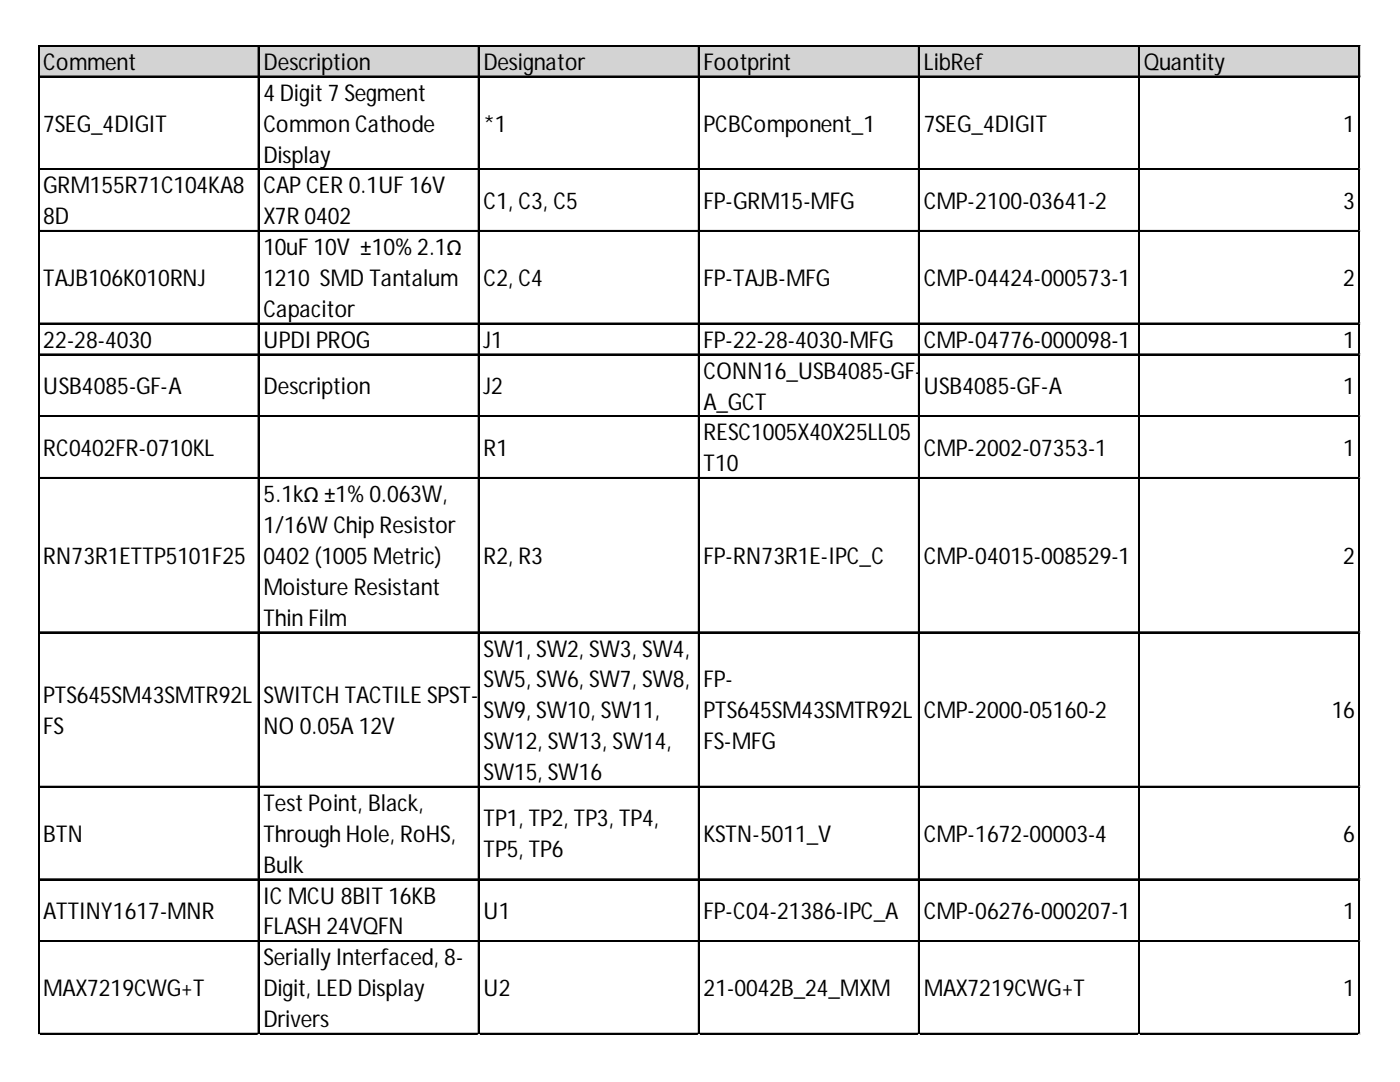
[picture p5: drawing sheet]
<svg xmlns="http://www.w3.org/2000/svg" width="279mm" height="216mm" viewBox="0 0 279 216" stroke-linecap="round" stroke-linejoin="round" font-family="sans-serif">
<defs><g id="words">
<g font-size="4.6">
<text x="8.6" y="13.9">Comment</text>
<text x="52.6" y="13.9">Description</text>
<text x="96.5" y="13.9">Designator</text>
<text x="140.4" y="13.9">Footprint</text>
<text x="184.3" y="13.9">LibRef</text>
<text x="228.3" y="13.9">Quantity</text>
<text x="52.6" y="20.1">4 Digit 7 Segment</text>
<text x="8.6" y="26.3">7SEG_4DIGIT</text>
<text x="52.6" y="26.3">Common Cathode</text>
<text x="96.5" y="26.3">*1</text>
<text x="140.4" y="26.3">PCBComponent_1</text>
<text x="184.3" y="26.3">7SEG_4DIGIT</text>
<text x="268.1" y="26.3">1</text>
<text x="52.6" y="32.4">Display</text>
<text x="8.6" y="38.6">GRM155R71C104KA8</text>
<text x="52.6" y="38.6">CAP CER 0.1UF 16V</text>
<text x="96.5" y="41.7">C1, C3, C5</text>
<text x="140.4" y="41.7">FP-GRM15-MFG</text>
<text x="184.3" y="41.7">CMP-2100-03641-2</text>
<text x="268.1" y="41.7">3</text>
<text x="8.6" y="44.8">8D</text>
<text x="52.6" y="44.8">X7R 0402</text>
<text x="52.6" y="50.9">10uF 10V ±10% 2.1Ω</text>
<text x="8.6" y="57.1">TAJB106K010RNJ</text>
<text x="52.6" y="57.1">1210 SMD Tantalum</text>
<text x="96.5" y="57.1">C2, C4</text>
<text x="140.4" y="57.1">FP-TAJB-MFG</text>
<text x="184.3" y="57.1">CMP-04424-000573-1</text>
<text x="268.1" y="57.1">2</text>
<text x="52.6" y="63.2">Capacitor</text>
<text x="8.6" y="69.4">22-28-4030</text>
<text x="52.6" y="69.4">UPDI PROG</text>
<text x="96.5" y="69.4">J1</text>
<text x="140.4" y="69.4">FP-22-28-4030-MFG</text>
<text x="184.3" y="69.4">CMP-04776-000098-1</text>
<text x="268.1" y="69.4">1</text>
<text x="140.4" y="75.6">CONN16_USB4085-GF-</text>
<text x="8.6" y="78.6">USB4085-GF-A</text>
<text x="52.6" y="78.6">Description</text>
<text x="96.5" y="78.6">J2</text>
<text x="140.4" y="81.7">A_GCT</text>
<text x="184.3" y="78.6">USB4085-GF-A</text>
<text x="268.1" y="78.6">1</text>
<text x="140.4" y="87.9">RESC1005X40X25LL05</text>
<text x="8.6" y="91">RC0402FR-0710KL</text>
<text x="96.5" y="91">R1</text>
<text x="140.4" y="94">T10</text>
<text x="184.3" y="91">CMP-2002-07353-1</text>
<text x="268.1" y="91">1</text>
<text x="52.6" y="100.2">5.1kΩ ±1% 0.063W,</text>
<text x="52.6" y="106.4">1/16W Chip Resistor</text>
<text x="8.6" y="112.5">RN73R1ETTP5101F25</text>
<text x="52.6" y="112.5">0402 (1005 Metric)</text>
<text x="96.5" y="112.5">R2, R3</text>
<text x="140.4" y="112.5">FP-RN73R1E-IPC_C</text>
<text x="184.3" y="112.5">CMP-04015-008529-1</text>
<text x="268.1" y="112.5">2</text>
<text x="52.6" y="118.7">Moisture Resistant</text>
<text x="52.6" y="124.9">Thin Film</text>
<text x="96.5" y="131">SW1, SW2, SW3, SW4,</text>
<text x="96.5" y="137.2">SW5, SW6, SW7, SW8,</text>
<text x="140.4" y="137.2">FP-</text>
<text x="8.6" y="140.3">PTS645SM43SMTR92L</text>
<text x="52.6" y="140.3">SWITCH TACTILE SPST-</text>
<text x="96.5" y="143.3">SW9, SW10, SW11,</text>
<text x="140.4" y="143.3">PTS645SM43SMTR92L</text>
<text x="184.3" y="143.3">CMP-2000-05160-2</text>
<text x="265.8" y="143.3">16</text>
<text x="8.6" y="146.4">FS</text>
<text x="52.6" y="146.4">NO 0.05A 12V</text>
<text x="96.5" y="149.5">SW12, SW13, SW14,</text>
<text x="140.4" y="149.5">FS-MFG</text>
<text x="96.5" y="155.7">SW15, SW16</text>
<text x="52.6" y="161.8">Test Point, Black,</text>
<text x="8.6" y="168">BTN</text>
<text x="52.6" y="168">Through Hole, RoHS,</text>
<text x="96.5" y="164.9">TP1, TP2, TP3, TP4,</text>
<text x="140.4" y="168">KSTN-5011_V</text>
<text x="184.3" y="168">CMP-1672-00003-4</text>
<text x="268.1" y="168">6</text>
<text x="96.5" y="171.1">TP5, TP6</text>
<text x="52.6" y="174.1">Bulk</text>
<text x="8.6" y="183.4">ATTINY1617-MNR</text>
<text x="52.6" y="180.3">IC MCU 8BIT 16KB</text>
<text x="96.5" y="183.4">U1</text>
<text x="140.4" y="183.4">FP-C04-21386-IPC_A</text>
<text x="184.3" y="183.4">CMP-06276-000207-1</text>
<text x="268.1" y="183.4">1</text>
<text x="52.6" y="186.5">FLASH 24VQFN</text>
<text x="52.6" y="192.6">Serially Interfaced, 8-</text>
<text x="8.6" y="198.8">MAX7219CWG+T</text>
<text x="52.6" y="198.8">Digit, LED Display</text>
<text x="96.5" y="198.8">U2</text>
<text x="140.4" y="198.8">21-0042B_24_MXM</text>
<text x="184.3" y="198.8">MAX7219CWG+T</text>
<text x="268.1" y="198.8">1</text>
<text x="52.6" y="205">Drivers</text>
</g>
</g></defs>
<path d="M7.8 9.2h263.7v6.3h-263.7z" fill="#d3d3d3"/>
<g fill="none" stroke="#000" stroke-width=".26">
<path d="M7.6 9v197.5M7.7 9v197.5M7.9 9h263.5M7.9 9.2h263.5M7.9 15.2h263.5M7.9 15.3h263.5M51.5 9.3v197.2M51.7 9.3v197.2M95.5 9.3v197.2M95.6 9.3v197.2M139.4 9.3v197.2M139.5 9.3v197.2"/>
<path d="M183.3 9.3v197.2M183.4 9.3v197.2M227.2 9.3v197.2M227.4 9.3v197.2M271.2 9.3v197.2M271.3 9.3v197.2M7.9 33.7h263.5M7.9 33.8h263.5M7.9 46h263.5M7.9 46.1h263.5M7.9 64.5h263.5M7.9 64.6h263.5"/>
<path d="M7.9 70.6h263.5M7.9 70.8h263.5M7.9 83h263.5M7.9 83.1h263.5M7.9 95.3h263.5M7.9 95.4h263.5M7.9 126.1h263.5M7.9 126.2h263.5M7.9 156.9h263.5M7.9 157h263.5M7.9 175.4h263.5M7.9 175.5h263.5"/>
<path d="M7.9 187.7h263.5M7.9 187.8h263.5M7.9 206.2h263.5M7.9 206.3h263.5"/>
</g>
<path d="M7.6 206.5h.1" fill="none" stroke="#e0e0e0" stroke-width=".26"/>
<path d="M7.6 206.5h.3z" fill="#e0e0e0"/>
<path d="M51.5 206.5h.1" fill="none" stroke="#e0e0e0" stroke-width=".26"/>
<path d="M51.5 206.5h.3z" fill="#e0e0e0"/>
<path d="M95.5 206.5h.1" fill="none" stroke="#e0e0e0" stroke-width=".26"/>
<path d="M95.5 206.5h.2z" fill="#e0e0e0"/>
<path d="M139.4 206.5h.1" fill="none" stroke="#e0e0e0" stroke-width=".26"/>
<path d="M139.4 206.5h.2z" fill="#e0e0e0"/>
<path d="M183.3 206.5h.1" fill="none" stroke="#e0e0e0" stroke-width=".26"/>
<path d="M183.3 206.5h.3z" fill="#e0e0e0"/>
<path d="M227.2 206.5h.1" fill="none" stroke="#e0e0e0" stroke-width=".26"/>
<path d="M227.2 206.5h.3z" fill="#e0e0e0"/>
<path d="M271.2 206.5h.1" fill="none" stroke="#e0e0e0" stroke-width=".26"/>
<path d="M271.2 206.5h.2z" fill="#e0e0e0"/>
<path d="M271.4 33.7h.1" fill="none" stroke="#e0e0e0" stroke-width=".26"/>
<path d="M271.4 33.7l.1 .2z" fill="#e0e0e0"/>
<path d="M271.4 46h.1" fill="none" stroke="#e0e0e0" stroke-width=".26"/>
<path d="M271.4 46l.1 .3z" fill="#e0e0e0"/>
<path d="M271.4 64.5h.1" fill="none" stroke="#e0e0e0" stroke-width=".26"/>
<path d="M271.4 64.5l.1 .2z" fill="#e0e0e0"/>
<path d="M271.4 70.6h.1" fill="none" stroke="#e0e0e0" stroke-width=".26"/>
<path d="M271.4 70.6l.1 .3z" fill="#e0e0e0"/>
<path d="M271.4 83h.1" fill="none" stroke="#e0e0e0" stroke-width=".26"/>
<path d="M271.4 83l.1 .2z" fill="#e0e0e0"/>
<path d="M271.4 95.3h.1" fill="none" stroke="#e0e0e0" stroke-width=".26"/>
<path d="M271.4 95.3l.1 .3z" fill="#e0e0e0"/>
<path d="M271.4 126.1h.1" fill="none" stroke="#e0e0e0" stroke-width=".26"/>
<path d="M271.4 126.1l.1 .3z" fill="#e0e0e0"/>
<path d="M271.4 156.9h.1" fill="none" stroke="#e0e0e0" stroke-width=".26"/>
<path d="M271.4 156.9l.1 .3z" fill="#e0e0e0"/>
<path d="M271.4 175.4h.1" fill="none" stroke="#e0e0e0" stroke-width=".26"/>
<path d="M271.4 175.4l.1 .2z" fill="#e0e0e0"/>
<path d="M271.4 187.7h.1" fill="none" stroke="#e0e0e0" stroke-width=".26"/>
<path d="M271.4 187.7l.1 .3z" fill="#e0e0e0"/>
<path d="M271.4 206.2h.1" fill="none" stroke="#e0e0e0" stroke-width=".26"/>
<path d="M271.4 206.2l.1 .3z" fill="#e0e0e0"/>
<use href="#words"/>
</svg>
